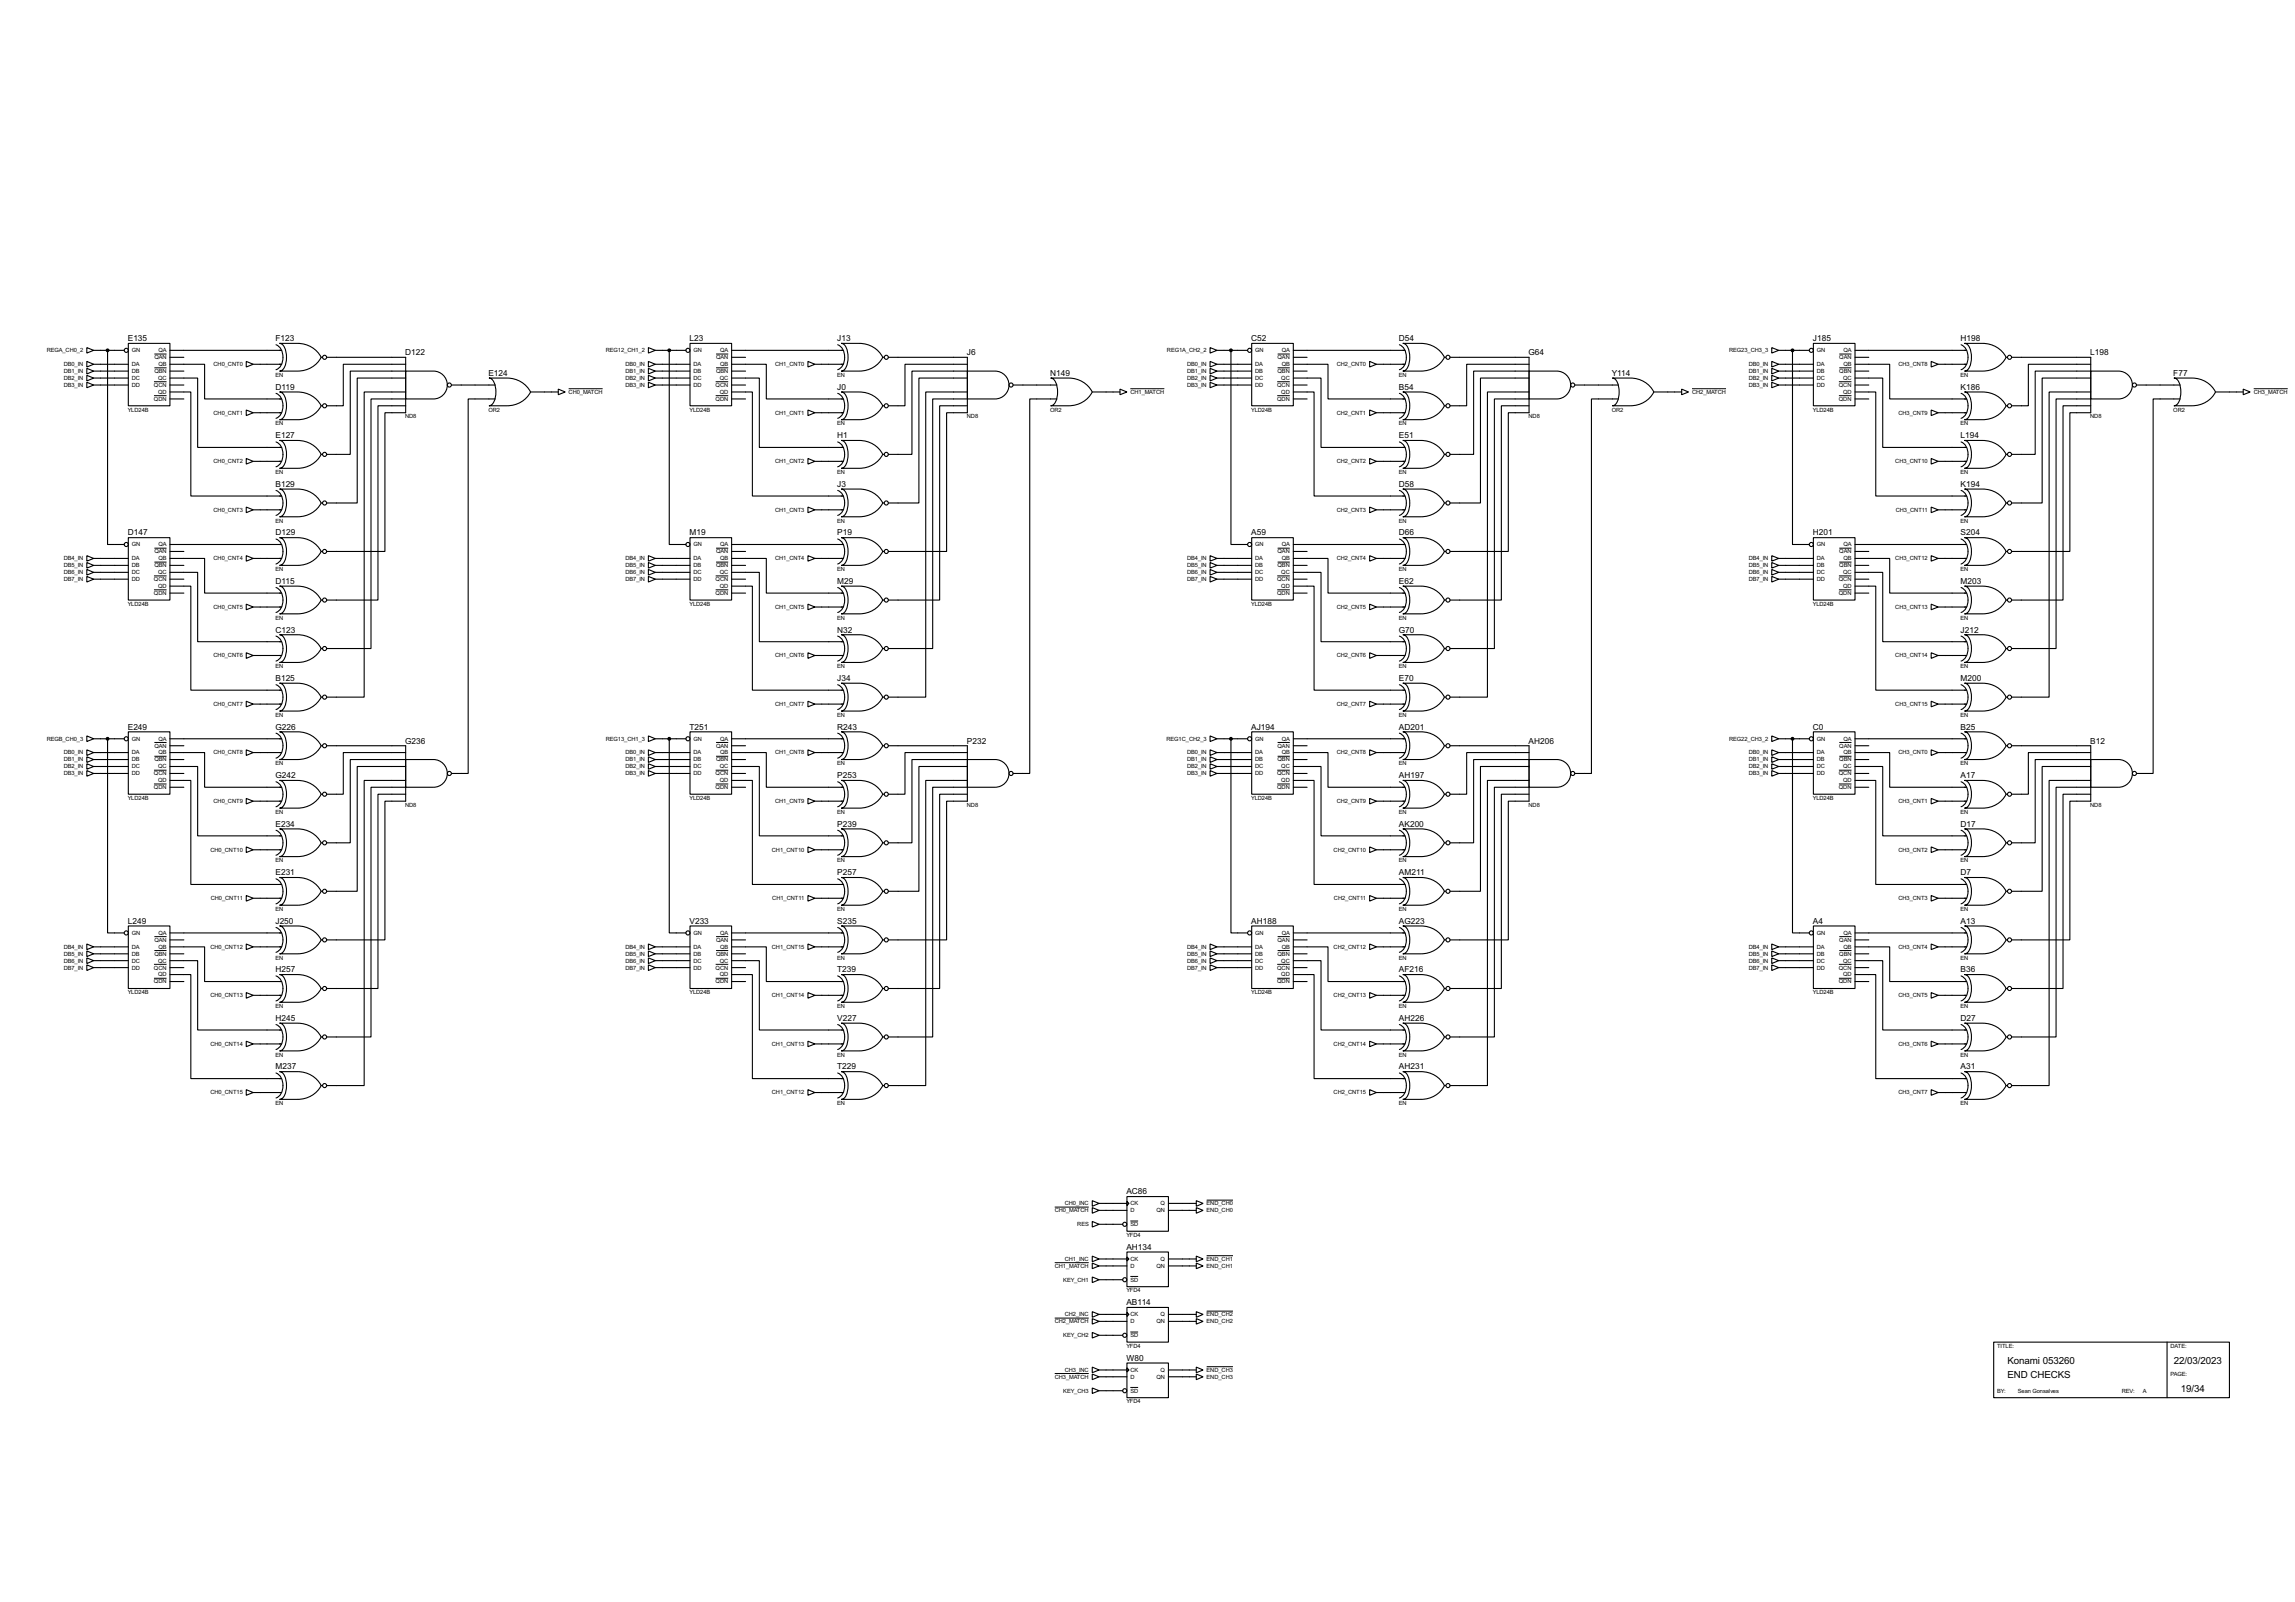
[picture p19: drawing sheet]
<svg xmlns="http://www.w3.org/2000/svg" width="841mm" height="587mm" viewBox="0 0 841 587" stroke-linecap="round" stroke-linejoin="round" font-family="sans-serif">
<defs><g id="words">
<g font-size="4">
<text x="735.4" y="499.7">Konami 053260</text>
<text x="796.3" y="499.7">22/03/2023</text>
<text x="735.4" y="504.8">END CHECKS</text>
<text x="798.9" y="509.8">19/34</text>
</g>
<g font-size="3.4">
<text x="46.8" y="124.9">E135</text>
<text x="100.9" y="124.9">F123</text>
<text x="252.6" y="124.9">L23</text>
<text x="306.7" y="124.9">J13</text>
<text x="458.3" y="124.9">C52</text>
<text x="512.4" y="124.9">D54</text>
<text x="664.1" y="124.9">J185</text>
<text x="718.2" y="124.9">H198</text>
<text x="148.4" y="130.1">D122</text>
<text x="354.2" y="130.1">J6</text>
<text x="559.9" y="130.1">G64</text>
<text x="765.7" y="130.1">L198</text>
<text x="178.9" y="137.6">E124</text>
<text x="384.7" y="137.6">N149</text>
<text x="590.4" y="137.6">Y114</text>
<text x="796.1" y="137.6">F77</text>
<text x="100.9" y="142.8">D119</text>
<text x="306.7" y="142.8">J0</text>
<text x="512.4" y="142.8">B54</text>
<text x="718.2" y="142.8">K186</text>
<text x="100.9" y="160.5">E127</text>
<text x="306.7" y="160.5">H1</text>
<text x="512.4" y="160.5">E51</text>
<text x="718.2" y="160.5">L194</text>
<text x="100.9" y="178.3">B129</text>
<text x="306.7" y="178.3">J3</text>
<text x="512.4" y="178.3">D58</text>
<text x="718.2" y="178.3">K194</text>
<text x="46.8" y="196.1">D147</text>
<text x="100.9" y="196.1">D129</text>
<text x="252.6" y="196.1">M19</text>
<text x="306.7" y="196.1">P19</text>
<text x="458.3" y="196.1">A59</text>
<text x="512.4" y="196.1">D66</text>
<text x="664.1" y="196.1">H201</text>
<text x="718.2" y="196.1">S204</text>
<text x="100.9" y="213.8">D115</text>
<text x="306.7" y="213.8">M29</text>
<text x="512.4" y="213.8">E62</text>
<text x="718.2" y="213.8">M203</text>
<text x="100.9" y="231.7">C123</text>
<text x="306.7" y="231.7">N32</text>
<text x="512.4" y="231.7">G70</text>
<text x="718.2" y="231.7">J212</text>
<text x="100.9" y="249.4">B125</text>
<text x="306.7" y="249.4">J34</text>
<text x="512.4" y="249.4">E70</text>
<text x="718.2" y="249.4">M200</text>
<text x="46.8" y="267.2">E249</text>
<text x="100.9" y="267.2">G226</text>
<text x="252.6" y="267.2">T251</text>
<text x="306.7" y="267.2">R243</text>
<text x="458.3" y="267.2">AJ194</text>
<text x="512.4" y="267.2">AD201</text>
<text x="664.1" y="267.2">C0</text>
<text x="718.2" y="267.2">B25</text>
<text x="148.4" y="272.3">G236</text>
<text x="354.2" y="272.3">P232</text>
<text x="559.9" y="272.3">AH206</text>
<text x="765.7" y="272.3">B12</text>
<text x="100.9" y="285">G242</text>
<text x="306.7" y="285">P253</text>
<text x="512.4" y="285">AH197</text>
<text x="718.2" y="285">A17</text>
<text x="100.9" y="302.8">E234</text>
<text x="306.7" y="302.8">P239</text>
<text x="512.4" y="302.8">AK200</text>
<text x="718.2" y="302.8">D17</text>
<text x="100.9" y="320.6">E231</text>
<text x="306.7" y="320.6">P257</text>
<text x="512.4" y="320.6">AM211</text>
<text x="718.2" y="320.6">D7</text>
<text x="46.8" y="338.3">L249</text>
<text x="100.9" y="338.3">J250</text>
<text x="252.6" y="338.3">V233</text>
<text x="306.7" y="338.3">S235</text>
<text x="458.3" y="338.3">AH188</text>
<text x="512.4" y="338.3">AG223</text>
<text x="664.1" y="338.3">A4</text>
<text x="718.2" y="338.3">A13</text>
<text x="100.9" y="356.1">H257</text>
<text x="306.7" y="356.1">T239</text>
<text x="512.4" y="356.1">AF216</text>
<text x="718.2" y="356.1">B36</text>
<text x="100.9" y="373.9">H245</text>
<text x="306.7" y="373.9">V227</text>
<text x="512.4" y="373.9">AH226</text>
<text x="718.2" y="373.9">D27</text>
<text x="100.9" y="391.7">M237</text>
<text x="306.7" y="391.7">T229</text>
<text x="512.4" y="391.7">AH231</text>
<text x="718.2" y="391.7">A31</text>
<text x="412.6" y="437.4">AC86</text>
<text x="412.6" y="457.7">AH134</text>
<text x="412.6" y="478">AB114</text>
<text x="412.6" y="498.4">W80</text>
</g>
<g font-size="2.4">
<text x="17.1" y="129">REGA_CH0_2</text>
<text x="48.3" y="129">GN</text>
<text x="56.6" y="131.6">QAN</text>
<text x="58.1" y="129">QA</text>
<text x="221.9" y="129">REG12_CH1_2</text>
<text x="254.1" y="129">GN</text>
<text x="262.3" y="131.6">QAN</text>
<text x="263.8" y="129">QA</text>
<text x="427.5" y="129">REG1A_CH2_2</text>
<text x="459.8" y="129">GN</text>
<text x="468" y="131.6">QAN</text>
<text x="469.5" y="129">QA</text>
<text x="633.4" y="129">REG23_CH3_3</text>
<text x="665.5" y="129">GN</text>
<text x="673.8" y="131.6">QAN</text>
<text x="675.3" y="129">QA</text>
<text x="23.4" y="134.1">DB0_IN</text>
<text x="23.4" y="136.6">DB1_IN</text>
<text x="48.3" y="134.1">DA</text>
<text x="48.3" y="136.6">DB</text>
<text x="56.6" y="136.6">QBN</text>
<text x="58.1" y="134.1">QB</text>
<text x="78.2" y="134.1">CH0_CNT0</text>
<text x="229.1" y="134.1">DB0_IN</text>
<text x="229.1" y="136.6">DB1_IN</text>
<text x="254.1" y="134.1">DA</text>
<text x="254.1" y="136.6">DB</text>
<text x="262.3" y="136.6">QBN</text>
<text x="263.8" y="134.1">QB</text>
<text x="283.9" y="134.1">CH1_CNT0</text>
<text x="434.9" y="134.1">DB0_IN</text>
<text x="434.9" y="136.6">DB1_IN</text>
<text x="459.8" y="134.1">DA</text>
<text x="459.8" y="136.6">DB</text>
<text x="468" y="136.6">QBN</text>
<text x="469.5" y="134.1">QB</text>
<text x="489.7" y="134.1">CH2_CNT0</text>
<text x="640.6" y="134.1">DB0_IN</text>
<text x="640.6" y="136.6">DB1_IN</text>
<text x="665.5" y="134.1">DA</text>
<text x="665.5" y="136.6">DB</text>
<text x="673.8" y="136.6">QBN</text>
<text x="675.3" y="134.1">QB</text>
<text x="695.4" y="134.1">CH3_CNT8</text>
<text x="23.4" y="139.1">DB2_IN</text>
<text x="23.4" y="141.7">DB3_IN</text>
<text x="48.3" y="139.1">DC</text>
<text x="48.3" y="141.7">DD</text>
<text x="56.4" y="141.7">QCN</text>
<text x="57.9" y="139.1">QC</text>
<text x="100.9" y="138">EN</text>
<text x="229.1" y="139.1">DB2_IN</text>
<text x="229.1" y="141.7">DB3_IN</text>
<text x="254.1" y="139.1">DC</text>
<text x="254.1" y="141.7">DD</text>
<text x="262.2" y="141.7">QCN</text>
<text x="263.7" y="139.1">QC</text>
<text x="306.7" y="138">EN</text>
<text x="434.9" y="139.1">DB2_IN</text>
<text x="434.9" y="141.7">DB3_IN</text>
<text x="459.8" y="139.1">DC</text>
<text x="459.8" y="141.7">DD</text>
<text x="467.9" y="141.7">QCN</text>
<text x="469.4" y="139.1">QC</text>
<text x="512.4" y="138">EN</text>
<text x="640.6" y="139.1">DB2_IN</text>
<text x="640.6" y="141.7">DB3_IN</text>
<text x="665.5" y="139.1">DC</text>
<text x="665.5" y="141.7">DD</text>
<text x="673.6" y="141.7">QCN</text>
<text x="675.1" y="139.1">QC</text>
<text x="718.2" y="138">EN</text>
<text x="56.4" y="146.8">QDN</text>
<text x="57.9" y="144.3">QD</text>
<text x="208.3" y="144.3">CH0_MATCH</text>
<text x="262.2" y="146.8">QDN</text>
<text x="263.7" y="144.3">QD</text>
<text x="414.1" y="144.3">CH1_MATCH</text>
<text x="467.9" y="146.8">QDN</text>
<text x="469.4" y="144.3">QD</text>
<text x="619.8" y="144.3">CH2_MATCH</text>
<text x="673.6" y="146.8">QDN</text>
<text x="675.1" y="144.3">QD</text>
<text x="825.6" y="144.3">CH3_MATCH</text>
<text x="46.8" y="150.7">YLD24B</text>
<text x="78.2" y="151.8">CH0_CNT1</text>
<text x="100.9" y="155.8">EN</text>
<text x="148.4" y="153.2">ND8</text>
<text x="178.9" y="150.7">OR2</text>
<text x="252.6" y="150.7">YLD24B</text>
<text x="283.9" y="151.8">CH1_CNT1</text>
<text x="306.7" y="155.8">EN</text>
<text x="354.2" y="153.2">ND8</text>
<text x="384.7" y="150.7">OR2</text>
<text x="458.3" y="150.7">YLD24B</text>
<text x="489.7" y="151.8">CH2_CNT1</text>
<text x="512.4" y="155.8">EN</text>
<text x="559.9" y="153.2">ND8</text>
<text x="590.4" y="150.7">OR2</text>
<text x="664.1" y="150.7">YLD24B</text>
<text x="695.4" y="151.8">CH3_CNT9</text>
<text x="718.2" y="155.8">EN</text>
<text x="765.7" y="153.2">ND8</text>
<text x="796.1" y="150.7">OR2</text>
<text x="78.2" y="169.7">CH0_CNT2</text>
<text x="100.9" y="173.6">EN</text>
<text x="283.9" y="169.7">CH1_CNT2</text>
<text x="306.7" y="173.6">EN</text>
<text x="489.7" y="169.7">CH2_CNT2</text>
<text x="512.4" y="173.6">EN</text>
<text x="694.3" y="169.7">CH3_CNT10</text>
<text x="718.2" y="173.6">EN</text>
<text x="78.2" y="187.4">CH0_CNT3</text>
<text x="100.9" y="191.3">EN</text>
<text x="283.9" y="187.4">CH1_CNT3</text>
<text x="306.7" y="191.3">EN</text>
<text x="489.7" y="187.4">CH2_CNT3</text>
<text x="512.4" y="191.3">EN</text>
<text x="694.4" y="187.4">CH3_CNT11</text>
<text x="718.2" y="191.3">EN</text>
<text x="48.3" y="200.1">GN</text>
<text x="56.6" y="202.6">QAN</text>
<text x="58.1" y="200.1">QA</text>
<text x="254.1" y="200.1">GN</text>
<text x="262.3" y="202.6">QAN</text>
<text x="263.8" y="200.1">QA</text>
<text x="459.8" y="200.1">GN</text>
<text x="468" y="202.6">QAN</text>
<text x="469.5" y="200.1">QA</text>
<text x="665.5" y="200.1">GN</text>
<text x="673.8" y="202.6">QAN</text>
<text x="675.3" y="200.1">QA</text>
<text x="23.4" y="205.2">DB4_IN</text>
<text x="23.4" y="207.8">DB5_IN</text>
<text x="48.3" y="205.2">DA</text>
<text x="48.3" y="207.8">DB</text>
<text x="56.6" y="207.8">QBN</text>
<text x="58.1" y="205.2">QB</text>
<text x="78.2" y="205.2">CH0_CNT4</text>
<text x="100.9" y="209.2">EN</text>
<text x="229.1" y="205.2">DB4_IN</text>
<text x="229.1" y="207.8">DB5_IN</text>
<text x="254.1" y="205.2">DA</text>
<text x="254.1" y="207.8">DB</text>
<text x="262.3" y="207.8">QBN</text>
<text x="263.8" y="205.2">QB</text>
<text x="283.9" y="205.2">CH1_CNT4</text>
<text x="306.7" y="209.2">EN</text>
<text x="434.9" y="205.2">DB4_IN</text>
<text x="434.9" y="207.8">DB5_IN</text>
<text x="459.8" y="205.2">DA</text>
<text x="459.8" y="207.8">DB</text>
<text x="468" y="207.8">QBN</text>
<text x="469.5" y="205.2">QB</text>
<text x="489.7" y="205.2">CH2_CNT4</text>
<text x="512.4" y="209.2">EN</text>
<text x="640.6" y="205.2">DB4_IN</text>
<text x="640.6" y="207.8">DB5_IN</text>
<text x="665.5" y="205.2">DA</text>
<text x="665.5" y="207.8">DB</text>
<text x="673.8" y="207.8">QBN</text>
<text x="675.3" y="205.2">QB</text>
<text x="694.3" y="205.2">CH3_CNT12</text>
<text x="718.2" y="209.2">EN</text>
<text x="23.4" y="210.3">DB6_IN</text>
<text x="23.4" y="212.8">DB7_IN</text>
<text x="48.3" y="210.3">DC</text>
<text x="48.3" y="212.8">DD</text>
<text x="56.4" y="212.8">QCN</text>
<text x="57.9" y="210.3">QC</text>
<text x="57.9" y="215.3">QD</text>
<text x="229.1" y="210.3">DB6_IN</text>
<text x="229.1" y="212.8">DB7_IN</text>
<text x="254.1" y="210.3">DC</text>
<text x="254.1" y="212.8">DD</text>
<text x="262.2" y="212.8">QCN</text>
<text x="263.7" y="210.3">QC</text>
<text x="263.7" y="215.3">QD</text>
<text x="434.9" y="210.3">DB6_IN</text>
<text x="434.9" y="212.8">DB7_IN</text>
<text x="459.8" y="210.3">DC</text>
<text x="459.8" y="212.8">DD</text>
<text x="467.9" y="212.8">QCN</text>
<text x="469.4" y="210.3">QC</text>
<text x="469.4" y="215.3">QD</text>
<text x="640.6" y="210.3">DB6_IN</text>
<text x="640.6" y="212.8">DB7_IN</text>
<text x="665.5" y="210.3">DC</text>
<text x="665.5" y="212.8">DD</text>
<text x="673.6" y="212.8">QCN</text>
<text x="675.1" y="210.3">QC</text>
<text x="675.1" y="215.3">QD</text>
<text x="46.8" y="221.9">YLD24B</text>
<text x="56.4" y="217.9">QDN</text>
<text x="252.6" y="221.9">YLD24B</text>
<text x="262.2" y="217.9">QDN</text>
<text x="458.3" y="221.9">YLD24B</text>
<text x="467.9" y="217.9">QDN</text>
<text x="664.1" y="221.9">YLD24B</text>
<text x="673.6" y="217.9">QDN</text>
<text x="78.2" y="223">CH0_CNT5</text>
<text x="100.9" y="226.9">EN</text>
<text x="283.9" y="223">CH1_CNT5</text>
<text x="306.7" y="226.9">EN</text>
<text x="489.7" y="223">CH2_CNT5</text>
<text x="512.4" y="226.9">EN</text>
<text x="694.3" y="223">CH3_CNT13</text>
<text x="718.2" y="226.9">EN</text>
<text x="78.2" y="240.8">CH0_CNT6</text>
<text x="100.9" y="244.7">EN</text>
<text x="283.9" y="240.8">CH1_CNT6</text>
<text x="306.7" y="244.7">EN</text>
<text x="489.7" y="240.8">CH2_CNT6</text>
<text x="512.4" y="244.7">EN</text>
<text x="694.3" y="240.8">CH3_CNT14</text>
<text x="718.2" y="244.7">EN</text>
<text x="78.2" y="258.6">CH0_CNT7</text>
<text x="100.9" y="262.5">EN</text>
<text x="283.9" y="258.6">CH1_CNT7</text>
<text x="306.7" y="262.5">EN</text>
<text x="489.7" y="258.6">CH2_CNT7</text>
<text x="512.4" y="262.5">EN</text>
<text x="694.3" y="258.6">CH3_CNT15</text>
<text x="718.2" y="262.5">EN</text>
<text x="17.1" y="271.3">REGB_CH0_3</text>
<text x="48.3" y="271.3">GN</text>
<text x="56.6" y="273.8">QAN</text>
<text x="58.1" y="271.3">QA</text>
<text x="221.9" y="271.3">REG13_CH1_3</text>
<text x="254.1" y="271.3">GN</text>
<text x="262.3" y="273.8">QAN</text>
<text x="263.8" y="271.3">QA</text>
<text x="427.3" y="271.3">REG1C_CH2_3</text>
<text x="459.8" y="271.3">GN</text>
<text x="468" y="273.8">QAN</text>
<text x="469.5" y="271.3">QA</text>
<text x="633.4" y="271.3">REG22_CH3_2</text>
<text x="665.5" y="271.3">GN</text>
<text x="673.8" y="273.8">QAN</text>
<text x="675.3" y="271.3">QA</text>
<text x="23.4" y="276.3">DB0_IN</text>
<text x="23.4" y="278.9">DB1_IN</text>
<text x="23.4" y="281.4">DB2_IN</text>
<text x="48.3" y="276.3">DA</text>
<text x="48.3" y="278.9">DB</text>
<text x="48.3" y="281.4">DC</text>
<text x="56.6" y="278.9">QBN</text>
<text x="57.9" y="281.4">QC</text>
<text x="58.1" y="276.3">QB</text>
<text x="78.2" y="276.3">CH0_CNT8</text>
<text x="100.9" y="280.3">EN</text>
<text x="229.1" y="276.3">DB0_IN</text>
<text x="229.1" y="278.9">DB1_IN</text>
<text x="229.1" y="281.4">DB2_IN</text>
<text x="254.1" y="276.3">DA</text>
<text x="254.1" y="278.9">DB</text>
<text x="254.1" y="281.4">DC</text>
<text x="262.3" y="278.9">QBN</text>
<text x="263.7" y="281.4">QC</text>
<text x="263.8" y="276.3">QB</text>
<text x="283.9" y="276.3">CH1_CNT8</text>
<text x="306.7" y="280.3">EN</text>
<text x="434.9" y="276.3">DB0_IN</text>
<text x="434.9" y="278.9">DB1_IN</text>
<text x="434.9" y="281.4">DB2_IN</text>
<text x="459.8" y="276.3">DA</text>
<text x="459.8" y="278.9">DB</text>
<text x="459.8" y="281.4">DC</text>
<text x="468" y="278.9">QBN</text>
<text x="469.4" y="281.4">QC</text>
<text x="469.5" y="276.3">QB</text>
<text x="489.7" y="276.3">CH2_CNT8</text>
<text x="512.4" y="280.3">EN</text>
<text x="640.6" y="276.3">DB0_IN</text>
<text x="640.6" y="278.9">DB1_IN</text>
<text x="640.6" y="281.4">DB2_IN</text>
<text x="665.5" y="276.3">DA</text>
<text x="665.5" y="278.9">DB</text>
<text x="665.5" y="281.4">DC</text>
<text x="673.8" y="278.9">QBN</text>
<text x="675.1" y="281.4">QC</text>
<text x="675.3" y="276.3">QB</text>
<text x="695.4" y="276.3">CH3_CNT0</text>
<text x="718.2" y="280.3">EN</text>
<text x="23.4" y="284">DB3_IN</text>
<text x="48.3" y="284">DD</text>
<text x="56.4" y="284">QCN</text>
<text x="57.9" y="286.5">QD</text>
<text x="229.1" y="284">DB3_IN</text>
<text x="254.1" y="284">DD</text>
<text x="262.2" y="284">QCN</text>
<text x="263.7" y="286.5">QD</text>
<text x="434.9" y="284">DB3_IN</text>
<text x="459.8" y="284">DD</text>
<text x="467.9" y="284">QCN</text>
<text x="469.4" y="286.5">QD</text>
<text x="640.6" y="284">DB3_IN</text>
<text x="665.5" y="284">DD</text>
<text x="673.6" y="284">QCN</text>
<text x="675.1" y="286.5">QD</text>
<text x="46.8" y="293">YLD24B</text>
<text x="56.4" y="289">QDN</text>
<text x="252.6" y="293">YLD24B</text>
<text x="262.2" y="289">QDN</text>
<text x="458.3" y="293">YLD24B</text>
<text x="467.9" y="289">QDN</text>
<text x="664.1" y="293">YLD24B</text>
<text x="673.6" y="289">QDN</text>
<text x="78.2" y="294.1">CH0_CNT9</text>
<text x="100.9" y="298.1">EN</text>
<text x="148.4" y="295.5">ND8</text>
<text x="283.9" y="294.1">CH1_CNT9</text>
<text x="306.7" y="298.1">EN</text>
<text x="354.2" y="295.5">ND8</text>
<text x="489.7" y="294.1">CH2_CNT9</text>
<text x="512.4" y="298.1">EN</text>
<text x="559.9" y="295.5">ND8</text>
<text x="695.4" y="294.1">CH3_CNT1</text>
<text x="718.2" y="298.1">EN</text>
<text x="765.7" y="295.5">ND8</text>
<text x="77.1" y="311.9">CH0_CNT10</text>
<text x="282.8" y="311.9">CH1_CNT10</text>
<text x="488.5" y="311.9">CH2_CNT10</text>
<text x="695.4" y="311.9">CH3_CNT2</text>
<text x="100.9" y="315.8">EN</text>
<text x="306.7" y="315.8">EN</text>
<text x="512.4" y="315.8">EN</text>
<text x="718.2" y="315.8">EN</text>
<text x="77.2" y="329.7">CH0_CNT11</text>
<text x="282.9" y="329.7">CH1_CNT11</text>
<text x="488.7" y="329.7">CH2_CNT11</text>
<text x="695.4" y="329.7">CH3_CNT3</text>
<text x="100.9" y="333.6">EN</text>
<text x="306.7" y="333.6">EN</text>
<text x="512.4" y="333.6">EN</text>
<text x="718.2" y="333.6">EN</text>
<text x="23.4" y="347.5">DB4_IN</text>
<text x="48.3" y="347.5">DA</text>
<text x="48.3" y="342.4">GN</text>
<text x="56.6" y="344.9">QAN</text>
<text x="58.1" y="342.4">QA</text>
<text x="58.1" y="347.5">QB</text>
<text x="77.1" y="347.5">CH0_CNT12</text>
<text x="229.1" y="347.5">DB4_IN</text>
<text x="254.1" y="347.5">DA</text>
<text x="254.1" y="342.4">GN</text>
<text x="262.3" y="344.9">QAN</text>
<text x="263.8" y="342.4">QA</text>
<text x="263.8" y="347.5">QB</text>
<text x="282.8" y="347.5">CH1_CNT15</text>
<text x="434.9" y="347.5">DB4_IN</text>
<text x="459.8" y="347.5">DA</text>
<text x="459.8" y="342.4">GN</text>
<text x="468" y="344.9">QAN</text>
<text x="469.5" y="342.4">QA</text>
<text x="469.5" y="347.5">QB</text>
<text x="488.5" y="347.5">CH2_CNT12</text>
<text x="640.6" y="347.5">DB4_IN</text>
<text x="665.5" y="347.5">DA</text>
<text x="665.5" y="342.4">GN</text>
<text x="673.8" y="344.9">QAN</text>
<text x="675.3" y="342.4">QA</text>
<text x="675.3" y="347.5">QB</text>
<text x="695.4" y="347.5">CH3_CNT4</text>
<text x="23.4" y="350">DB5_IN</text>
<text x="23.4" y="352.5">DB6_IN</text>
<text x="48.3" y="350">DB</text>
<text x="48.3" y="352.5">DC</text>
<text x="56.6" y="350">QBN</text>
<text x="57.9" y="352.5">QC</text>
<text x="100.9" y="351.4">EN</text>
<text x="229.1" y="350">DB5_IN</text>
<text x="229.1" y="352.5">DB6_IN</text>
<text x="254.1" y="350">DB</text>
<text x="254.1" y="352.5">DC</text>
<text x="262.3" y="350">QBN</text>
<text x="263.7" y="352.5">QC</text>
<text x="306.7" y="351.4">EN</text>
<text x="434.9" y="350">DB5_IN</text>
<text x="434.9" y="352.5">DB6_IN</text>
<text x="459.8" y="350">DB</text>
<text x="459.8" y="352.5">DC</text>
<text x="468" y="350">QBN</text>
<text x="469.4" y="352.5">QC</text>
<text x="512.4" y="351.4">EN</text>
<text x="640.6" y="350">DB5_IN</text>
<text x="640.6" y="352.5">DB6_IN</text>
<text x="665.5" y="350">DB</text>
<text x="665.5" y="352.5">DC</text>
<text x="673.8" y="350">QBN</text>
<text x="675.1" y="352.5">QC</text>
<text x="718.2" y="351.4">EN</text>
<text x="23.4" y="355.1">DB7_IN</text>
<text x="48.3" y="355.1">DD</text>
<text x="56.4" y="355.1">QCN</text>
<text x="57.9" y="357.6">QD</text>
<text x="229.1" y="355.1">DB7_IN</text>
<text x="254.1" y="355.1">DD</text>
<text x="262.2" y="355.1">QCN</text>
<text x="263.7" y="357.6">QD</text>
<text x="434.9" y="355.1">DB7_IN</text>
<text x="459.8" y="355.1">DD</text>
<text x="467.9" y="355.1">QCN</text>
<text x="469.4" y="357.6">QD</text>
<text x="640.6" y="355.1">DB7_IN</text>
<text x="665.5" y="355.1">DD</text>
<text x="673.6" y="355.1">QCN</text>
<text x="675.1" y="357.6">QD</text>
<text x="46.8" y="364.1">YLD24B</text>
<text x="56.4" y="360.2">QDN</text>
<text x="77.1" y="365.2">CH0_CNT13</text>
<text x="252.6" y="364.1">YLD24B</text>
<text x="262.2" y="360.2">QDN</text>
<text x="282.8" y="365.2">CH1_CNT14</text>
<text x="458.3" y="364.1">YLD24B</text>
<text x="467.9" y="360.2">QDN</text>
<text x="488.5" y="365.2">CH2_CNT13</text>
<text x="664.1" y="364.1">YLD24B</text>
<text x="673.6" y="360.2">QDN</text>
<text x="695.4" y="365.2">CH3_CNT5</text>
<text x="100.9" y="369.2">EN</text>
<text x="306.7" y="369.2">EN</text>
<text x="512.4" y="369.2">EN</text>
<text x="718.2" y="369.2">EN</text>
<text x="77.1" y="383">CH0_CNT14</text>
<text x="282.8" y="383">CH1_CNT13</text>
<text x="488.5" y="383">CH2_CNT14</text>
<text x="695.4" y="383">CH3_CNT6</text>
<text x="100.9" y="387">EN</text>
<text x="306.7" y="387">EN</text>
<text x="512.4" y="387">EN</text>
<text x="718.2" y="387">EN</text>
<text x="77.1" y="400.8">CH0_CNT15</text>
<text x="282.8" y="400.8">CH1_CNT12</text>
<text x="488.5" y="400.8">CH2_CNT15</text>
<text x="695.4" y="400.8">CH3_CNT7</text>
<text x="100.9" y="404.7">EN</text>
<text x="306.7" y="404.7">EN</text>
<text x="512.4" y="404.7">EN</text>
<text x="718.2" y="404.7">EN</text>
<text x="386.4" y="444">CH0_MATCH</text>
<text x="390" y="441.4">CH0_INC</text>
<text x="414.1" y="444">D</text>
<text x="414.1" y="441.4">CK</text>
<text x="423.7" y="444">QN</text>
<text x="425.2" y="441.4">Q</text>
<text x="442" y="444">END_CH0</text>
<text x="442" y="441.4">END_CH0</text>
<text x="394.6" y="449.1">RES</text>
<text x="414.1" y="449.1">SD</text>
<text x="412.6" y="453">YFD4</text>
<text x="390" y="461.8">CH1_INC</text>
<text x="414.1" y="461.8">CK</text>
<text x="425.2" y="461.8">Q</text>
<text x="442" y="461.8">END_CH1</text>
<text x="386.4" y="464.3">CH1_MATCH</text>
<text x="414.1" y="464.3">D</text>
<text x="423.7" y="464.3">QN</text>
<text x="442" y="464.3">END_CH1</text>
<text x="389.5" y="469.4">KEY_CH1</text>
<text x="412.6" y="473.3">YFD4</text>
<text x="414.1" y="469.4">SD</text>
<text x="386.4" y="484.6">CH2_MATCH</text>
<text x="390" y="482.1">CH2_INC</text>
<text x="414.1" y="484.6">D</text>
<text x="414.1" y="482.1">CK</text>
<text x="423.7" y="484.6">QN</text>
<text x="425.2" y="482.1">Q</text>
<text x="442" y="484.6">END_CH2</text>
<text x="442" y="482.1">END_CH2</text>
<text x="389.5" y="489.7">KEY_CH2</text>
<text x="414.1" y="489.7">SD</text>
<text x="412.6" y="493.6">YFD4</text>
<text x="731.6" y="493.7">TITLE:</text>
<text x="795.1" y="493.7">DATE:</text>
<text x="390" y="502.4">CH3_INC</text>
<text x="414.1" y="502.4">CK</text>
<text x="425.2" y="502.4">Q</text>
<text x="442" y="502.4">END_CH3</text>
<text x="795.1" y="503.8">PAGE:</text>
<text x="386.4" y="504.9">CH3_MATCH</text>
<text x="414.1" y="504.9">D</text>
<text x="423.7" y="504.9">QN</text>
<text x="442" y="504.9">END_CH3</text>
<text x="389.5" y="510">KEY_CH3</text>
<text x="412.6" y="514">YFD4</text>
<text x="414.1" y="510">SD</text>
<text x="731.6" y="510.2">BY:</text>
<text x="739.2" y="510.2">Sean Gonsalves</text>
<text x="777.3" y="510.2">REV:</text>
<text x="784.9" y="510.2">A</text>
</g>
</g></defs>
<g fill="none" stroke="#000" stroke-width=".4">
<path d="M31.8 127.3l2.5 1-2.5 1zM31.8 132.4l2.5 1-2.5 1zM31.8 134.9l2.5 1-2.5 1.1zM31.8 137.5l2.5 1-2.5 1zM34.3 128.3h11.2M34.3 133.4h12.7M34.3 135.9h12.7M34.3 138.5h12.7M39.4 128.3v71.1h6.1M47 125.8h15.3v22.8h-15.3zM62.3 133.4h12.7v12.7h28.2M62.3 138.5h10.1v25.4h30.8"/>
<path d="M62.3 130.9h5.1M62.3 128.3h40.9M62.3 135.9h5.1M90.2 132.4l2.6 1-2.6 1zM92.8 133.4h10.4M101.1 126.3a5.5 5.5 0 0 1 .6 8.9l-.6 .2M102.4 125.8h6.6a9.6 9.6 0 0 1 8.7 5.1 9.6 9.6 0 0 1-8.7 5h-6.6a3.2 3.2 0 0 0 2.4-3.1 7.7 7.7 0 0 0-1.4-6.6zM117.7 130.9h.5M119.7 130.9h28.9v20.3h-7.6v50.8h-21.3M148.6 135.9h10.2a5.1 5.1 0 0 1 5.1 5.1 5.1 5.1 0 0 1-5.1 5.1h-10.2zM148.6 133.4h-22.8v15.2h-6.1M148.6 135.9h-20.3v30.5h-8.6"/>
<path d="M148.6 138.5h-17.7v45.7h-11.2M179.1 138.5h6.6a9.6 9.6 0 0 1 8.7 5.1 9.6 9.6 0 0 1-8.7 5h-6.6a3.2 3.2 0 0 0 2.4-3.1 7.7 7.7 0 0 0-1.4-6.6zM237.5 127.3l2.6 1-2.6 1zM237.5 132.4l2.6 1-2.6 1zM237.5 134.9l2.6 1-2.6 1.1zM237.5 137.5l2.6 1-2.6 1zM240.1 128.3h11.2M240.1 133.4h12.7M240.1 135.9h12.7M240.1 138.5h12.7M245.2 128.3v71.1h6.1M252.8 125.8h15.2v22.8h-15.2z"/>
<path d="M268 133.4h12.7v12.7h28.2M268 138.5h10.2v25.4h30.7M268 130.9h5.1M268 128.3h40.9M268 135.9h5.1M296 132.4l2.5 1-2.5 1zM298.5 133.4h10.4M306.9 126.3a5.5 5.5 0 0 1 .5 8.9l-.5 .2M308.2 125.8h6.6a9.5 9.5 0 0 1 8.6 5.1 9.4 9.4 0 0 1-8.6 5h-6.6a3.1 3.1 0 0 0 2.3-3.1 7.9 7.9 0 0 0-1.3-6.6zM323.4 130.9h.5M325.4 130.9h29v20.3h-7.6v50.8h-21.4M354.4 135.9h10.1a5.1 5.1 0 0 1 5.1 5.1 5.1 5.1 0 0 1-5.1 5.1h-10.1z"/>
<path d="M354.4 133.4h-22.9v15.2h-6.1M354.4 135.9h-20.3v30.5h-8.7M354.4 138.5h-17.8v45.7h-11.2M384.9 138.5h6.6a9.6 9.6 0 0 1 8.6 5.1 9.6 9.6 0 0 1-8.6 5h-6.6a3.2 3.2 0 0 0 2.3-3.1 7.7 7.7 0 0 0-1.3-6.6zM443.3 127.3l2.5 1-2.5 1zM443.3 132.4l2.5 1-2.5 1zM443.3 134.9l2.5 1-2.5 1.1zM443.3 137.5l2.5 1-2.5 1zM445.8 128.3h11.2M445.8 133.4h12.7M445.8 135.9h12.7M445.8 138.5h12.7"/>
<path d="M450.9 128.3v71.1h6.1M458.5 125.8h15.3v22.8h-15.3zM473.8 133.4h12.7v12.7h28.2M473.8 138.5h10.1v25.4h30.8M473.8 130.9h5M473.8 128.3h40.9M473.8 135.9h5M501.7 132.4l2.5 1-2.5 1zM504.2 133.4h10.5M512.6 126.3a5.5 5.5 0 0 1 .6 8.9l-.6 .2M513.9 125.8h6.6a9.5 9.5 0 0 1 8.6 5.1 9.4 9.4 0 0 1-8.6 5h-6.6a3.1 3.1 0 0 0 2.3-3.1 7.8 7.8 0 0 0-1.3-6.6zM529.1 130.9h.5"/>
<path d="M531.2 130.9h28.9v20.3h-7.6v50.8h-21.3M560.1 135.9h10.2a5.1 5.1 0 0 1 5.1 5.1 5.1 5.1 0 0 1-5.1 5.1h-10.2zM560.1 133.4h-22.8v15.2h-6.1M560.1 135.9h-20.3v30.5h-8.6M560.1 138.5h-17.8v45.7h-11.1M590.6 138.5h6.6a9.5 9.5 0 0 1 8.6 5.1 9.4 9.4 0 0 1-8.6 5h-6.6a3.1 3.1 0 0 0 2.3-3.1 7.9 7.9 0 0 0-1.3-6.6zM649 127.3l2.6 1-2.6 1zM649 132.4l2.6 1-2.6 1zM649 134.9l2.6 1-2.6 1.1zM649 137.5l2.6 1-2.6 1zM651.6 128.3h11.1M651.6 133.4h12.7"/>
<path d="M651.6 135.9h12.7M651.6 138.5h12.7M656.6 128.3v71.1h6.1M664.3 125.8h15.2v22.8h-15.2zM679.5 133.4h12.7v12.7h28.2M679.5 138.5h10.2v25.4h30.7M679.5 130.9h5.1M679.5 128.3h40.9M679.5 135.9h5.1M707.4 132.4l2.6 1-2.6 1zM710 133.4h10.4M718.4 126.3a5.4 5.4 0 0 1 0 9.1"/>
<path d="M719.6 125.8h6.6a9.5 9.5 0 0 1 8.7 5.1 9.5 9.5 0 0 1-8.7 5h-6.6a3.1 3.1 0 0 0 2.4-3.1 7.8 7.8 0 0 0-1.3-6.6zM734.9 130.9h.5M736.9 130.9h29v20.3h-7.7v50.8h-21.3M765.9 135.9h10.1a5.1 5.1 0 0 1 5.1 5.1 5.1 5.1 0 0 1-5.1 5.1h-10.1zM765.9 133.4h-22.9v15.2h-6.1M765.9 135.9h-20.4v30.5h-8.6M765.9 138.5h-17.8v45.7h-11.2M796.3 138.5h6.6a9.5 9.5 0 0 1 8.7 5.1 9.5 9.5 0 0 1-8.7 5h-6.6a3.1 3.1 0 0 0 2.4-3.1 7.8 7.8 0 0 0-1.3-6.6zM31.8 140l2.5 1-2.5 1zM34.3 141h12.7M62.3 143.6h7.6v38.1h33.3M62.3 141h5.1"/>
<path d="M62.3 146.1h5.1M90.2 150.2l2.6 1-2.6 1zM92.8 151.2h10.4M101.1 144.1a5.5 5.5 0 0 1 1.5 8l-1.5 1.1M102.4 143.6h6.6a9.6 9.6 0 0 1 8.7 5 9.6 9.6 0 0 1-8.7 5.1h-6.6a3.2 3.2 0 0 0 2.4-3.1 7.6 7.6 0 0 0-1.4-6.6zM117.7 148.6h.5M148.6 143.6h-15.2v111.7h-13.7M148.6 146.1h-12.7v91.4h-16.2M148.6 148.6h-10.1v71.2h-18.8M165.4 141h16M181.4 146.1h-9.9v137.2h-6.1M194.4 143.6h10.1"/>
<path d="M204.5 142.5l2.6 1.1-2.6 1zM237.5 140l2.6 1-2.6 1zM240.1 141h12.7M268 143.6h7.6v38.1h33.3M268 141h5.1M268 146.1h5.1M296 150.2l2.5 1-2.5 1zM298.5 151.2h10.4M306.9 144.1a5.5 5.5 0 0 1 1.4 8l-1.4 1.1M308.2 143.6h6.6a9.4 9.4 0 0 1 8.6 5 9.5 9.5 0 0 1-8.6 5.1h-6.6a3.2 3.2 0 0 0 2.3-3.1 7.8 7.8 0 0 0-1.3-6.6zM323.4 148.6h.5M354.4 143.6h-15.3v111.7h-13.7"/>
<path d="M354.4 146.1h-12.7v91.4h-16.3M354.4 148.6h-10.2v71.2h-18.8M371.1 141h16.1M387.2 146.1h-10v137.2h-6.1M400.1 143.6h10.2M410.3 142.5l2.5 1.1-2.5 1zM443.3 140l2.5 1-2.5 1zM445.8 141h12.7M473.8 143.6h7.6v38.1h33.3M473.8 141h5M473.8 146.1h5M501.7 150.2l2.5 1-2.5 1z"/>
<path d="M504.2 151.2h10.5M512.6 144.1a5.5 5.5 0 0 1 1.5 8l-1.5 1.1M513.9 143.6h6.6a9.4 9.4 0 0 1 8.6 5 9.5 9.5 0 0 1-8.6 5.1h-6.6a3.2 3.2 0 0 0 2.3-3.1 7.7 7.7 0 0 0-1.3-6.6zM529.1 148.6h.5M560.1 143.6h-15.2v111.7h-13.7M560.1 146.1h-12.7v91.4h-16.2M560.1 148.6h-10.1v71.2h-18.8M576.9 141h16M592.9 146.1h-9.9v137.2h-6.1M605.8 143.6h10.2M616 142.5l2.5 1.1-2.5 1zM649 140l2.6 1-2.6 1z"/>
<path d="M651.6 141h12.7M679.5 143.6h7.6v38.1h33.3M679.5 141h5.1M679.5 146.1h5.1M707.4 150.2l2.6 1-2.6 1zM710 151.2h10.4M718.4 144.1a5.4 5.4 0 0 1 0 9.1M719.6 143.6h6.6a9.5 9.5 0 0 1 8.7 5 9.5 9.5 0 0 1-8.7 5.1h-6.6a3.2 3.2 0 0 0 2.4-3.1 7.7 7.7 0 0 0-1.3-6.6zM734.9 148.6h.5M765.9 143.6h-15.3v111.7h-13.7M765.9 146.1h-12.7v91.4h-16.3M765.9 148.6h-10.2v71.2h-18.8"/>
<path d="M782.6 141h16M798.6 146.1h-9.9v137.2h-6.1M811.6 143.6h10.1M821.7 142.5l2.6 1.1-2.6 1zM90.2 167.9l2.6 1.1-2.6 1zM92.8 169h10.4M101.1 161.9a5.4 5.4 0 0 1 1.5 8l-1.5 1.1M101.1 179.6a5.5 5.5 0 0 1 1.5 8.1l-1.5 1.1M102.4 161.3h6.6a9.6 9.6 0 0 1 8.7 5.1 9.6 9.6 0 0 1-8.7 5.1h-6.6a3.2 3.2 0 0 0 2.4-3.1 7.7 7.7 0 0 0-1.4-6.7zM102.4 179.1h6.6a9.6 9.6 0 0 1 8.7 5.1 9.6 9.6 0 0 1-8.7 5.1h-6.6a3.2 3.2 0 0 0 2.4-3.2 7.7 7.7 0 0 0-1.4-6.6zM117.7 166.4h.5M296 167.9l2.5 1.1-2.5 1z"/>
<path d="M298.5 169h10.4M306.9 161.9a5.4 5.4 0 0 1 1.4 8l-1.4 1.1M306.9 179.6a5.5 5.5 0 0 1 1.4 8.1l-1.4 1.1M308.2 161.3h6.6a9.5 9.5 0 0 1 8.6 5.1 9.5 9.5 0 0 1-8.6 5.1h-6.6a3.2 3.2 0 0 0 2.3-3.1 7.9 7.9 0 0 0-1.3-6.7zM308.2 179.1h6.6a9.5 9.5 0 0 1 8.6 5.1 9.4 9.4 0 0 1-8.6 5.1h-6.6a3.2 3.2 0 0 0 2.3-3.2 7.9 7.9 0 0 0-1.3-6.6zM323.4 166.4h.5M501.7 167.9l2.5 1.1-2.5 1zM504.2 169h10.5M512.6 161.9a5.4 5.4 0 0 1 1.5 8l-1.5 1.1M512.6 179.6a5.5 5.5 0 0 1 1.5 8.1l-1.5 1.1M513.9 161.3h6.6a9.5 9.5 0 0 1 8.6 5.1 9.5 9.5 0 0 1-8.6 5.1h-6.6a3.2 3.2 0 0 0 2.3-3.1 7.8 7.8 0 0 0-1.3-6.7zM513.9 179.1h6.6a9.5 9.5 0 0 1 8.6 5.1 9.4 9.4 0 0 1-8.6 5.1h-6.6a3.2 3.2 0 0 0 2.3-3.2 7.8 7.8 0 0 0-1.3-6.6z"/>
<path d="M529.1 166.4h.5M707.4 167.9l2.6 1.1-2.6 1zM710 169h10.4M718.4 161.9a5.3 5.3 0 0 1 0 9.1M718.4 179.6a5.4 5.4 0 0 1 0 9.2M719.6 161.3h6.6a9.5 9.5 0 0 1 8.7 5.1 9.5 9.5 0 0 1-8.7 5.1h-6.6a3.2 3.2 0 0 0 2.4-3.1 7.8 7.8 0 0 0-1.3-6.7zM719.6 179.1h6.6a9.5 9.5 0 0 1 8.7 5.1 9.5 9.5 0 0 1-8.7 5.1h-6.6a3.2 3.2 0 0 0 2.4-3.2 7.8 7.8 0 0 0-1.3-6.6zM734.9 166.4h.5M47 196.9h15.3v22.9h-15.3zM62.3 199.4h40.9M90.2 185.7l2.6 1-2.6 1.1zM92.8 186.7h10.4"/>
<path d="M101.1 197.4a5.5 5.5 0 0 1 1.5 8.1l-1.5 1.1M102.4 196.9h6.6a9.6 9.6 0 0 1 8.7 5.1 9.6 9.6 0 0 1-8.7 5.1h-6.6a3.2 3.2 0 0 0 2.4-3.2 7.6 7.6 0 0 0-1.4-6.6zM117.7 184.2h.5M252.8 196.9h15.2v22.9h-15.2zM268 199.4h40.9M296 185.7l2.5 1-2.5 1.1zM298.5 186.7h10.4M306.9 197.4a5.5 5.5 0 0 1 1.4 8.1l-1.4 1.1M308.2 196.9h6.6a9.4 9.4 0 0 1 8.6 5.1 9.5 9.5 0 0 1-8.6 5.1h-6.6a3.2 3.2 0 0 0 2.3-3.2 7.8 7.8 0 0 0-1.3-6.6zM323.4 184.2h.5M458.5 196.9h15.3v22.9h-15.3zM473.8 199.4h40.9"/>
<path d="M501.7 185.7l2.5 1-2.5 1.1zM504.2 186.7h10.5M512.6 197.4a5.5 5.5 0 0 1 1.5 8.1l-1.5 1.1M513.9 196.9h6.6a9.4 9.4 0 0 1 8.6 5.1 9.5 9.5 0 0 1-8.6 5.1h-6.6a3.2 3.2 0 0 0 2.3-3.2 7.7 7.7 0 0 0-1.3-6.6zM529.1 184.2h.5M664.3 196.9h15.2v22.9h-15.2zM679.5 199.4h40.9M707.4 185.7l2.6 1-2.6 1.1zM710 186.7h10.4M718.4 197.4a5.4 5.4 0 0 1 0 9.2M719.6 196.9h6.6a9.5 9.5 0 0 1 8.7 5.1 9.5 9.5 0 0 1-8.7 5.1h-6.6a3.2 3.2 0 0 0 2.4-3.2 7.7 7.7 0 0 0-1.3-6.6zM734.9 184.2h.5"/>
<path d="M31.8 203.5l2.5 1-2.5 1zM31.8 206l2.5 1.1-2.5 1zM31.8 208.6l2.5 1-2.5 1zM31.8 211.1l2.5 1-2.5 1.1zM34.3 204.5h12.7M34.3 207.1h12.7M34.3 209.6h12.7M34.3 212.1h12.7M62.3 204.5h12.7v12.7h28.2M62.3 209.6h10.1v25.4h30.8M62.3 214.7h7.6v38.1h33.3M62.3 207.1h5.1"/>
<path d="M62.3 212.1h5.1M62.3 202h5.1M62.3 217.2h5.1M90.2 203.5l2.6 1-2.6 1zM92.8 204.5h10.4M101.1 215.2a5.5 5.5 0 0 1 .6 8.9l-.6 .2M102.4 214.7h6.6a9.6 9.6 0 0 1 8.7 5.1 9.6 9.6 0 0 1-8.7 5h-6.6a3.2 3.2 0 0 0 2.4-3.1 7.7 7.7 0 0 0-1.4-6.6zM117.7 202h.5M117.7 219.8h.5M237.5 203.5l2.6 1-2.6 1zM237.5 206l2.6 1.1-2.6 1zM237.5 208.6l2.6 1-2.6 1z"/>
<path d="M237.5 211.1l2.6 1-2.6 1.1zM240.1 204.5h12.7M240.1 207.1h12.7M240.1 209.6h12.7M240.1 212.1h12.7M268 204.5h12.7v12.7h28.2M268 209.6h10.2v25.4h30.7M268 214.7h7.6v38.1h33.3M268 207.1h5.1M268 212.1h5.1M268 202h5.1M268 217.2h5.1"/>
<path d="M296 203.5l2.5 1-2.5 1zM298.5 204.5h10.4M306.9 215.2a5.5 5.5 0 0 1 .5 8.9l-.5 .2M308.2 214.7h6.6a9.5 9.5 0 0 1 8.6 5.1 9.4 9.4 0 0 1-8.6 5h-6.6a3.1 3.1 0 0 0 2.3-3.1 7.9 7.9 0 0 0-1.3-6.6zM323.4 202h.5M323.4 219.8h.5M443.3 203.5l2.5 1-2.5 1zM443.3 206l2.5 1.1-2.5 1zM443.3 208.6l2.5 1-2.5 1zM443.3 211.1l2.5 1-2.5 1.1zM445.8 204.5h12.7M445.8 207.1h12.7"/>
<path d="M445.8 209.6h12.7M445.8 212.1h12.7M473.8 204.5h12.7v12.7h28.2M473.8 209.6h10.1v25.4h30.8M473.8 214.7h7.6v38.1h33.3M473.8 207.1h5M473.8 212.1h5M473.8 202h5M473.8 217.2h5M501.7 203.5l2.5 1-2.5 1zM504.2 204.5h10.5M512.6 215.2a5.5 5.5 0 0 1 .6 8.9l-.6 .2"/>
<path d="M513.9 214.7h6.6a9.5 9.5 0 0 1 8.6 5.1 9.4 9.4 0 0 1-8.6 5h-6.6a3.1 3.1 0 0 0 2.3-3.1 7.8 7.8 0 0 0-1.3-6.6zM529.1 202h.5M529.1 219.8h.5M649 203.5l2.6 1-2.6 1zM649 206l2.6 1.1-2.6 1zM649 208.6l2.6 1-2.6 1zM649 211.1l2.6 1-2.6 1.1zM651.6 204.5h12.7M651.6 207.1h12.7M651.6 209.6h12.7M651.6 212.1h12.7M679.5 204.5h12.7v12.7h28.2"/>
<path d="M679.5 209.6h10.2v25.4h30.7M679.5 214.7h7.6v38.1h33.3M679.5 207.1h5.1M679.5 212.1h5.1M679.5 202h5.1M679.5 217.2h5.1M707.4 203.5l2.6 1-2.6 1zM710 204.5h10.4M718.4 215.2a5.4 5.4 0 0 1 0 9.1M719.6 214.7h6.6a9.5 9.5 0 0 1 8.7 5.1 9.5 9.5 0 0 1-8.7 5h-6.6a3.1 3.1 0 0 0 2.4-3.1 7.8 7.8 0 0 0-1.3-6.6zM734.9 202h.5M734.9 219.8h.5"/>
<path d="M90.2 221.3l2.6 1-2.6 1zM90.2 239.1l2.6 1-2.6 1zM92.8 222.3h10.4M101.1 233a5.5 5.5 0 0 1 1.5 8l-1.5 1.1M102.4 232.5h6.6a9.6 9.6 0 0 1 8.7 5 9.6 9.6 0 0 1-8.7 5.1h-6.6a3.2 3.2 0 0 0 2.4-3.1 7.6 7.6 0 0 0-1.4-6.6zM117.7 237.5h.5M296 239.1l2.5 1-2.5 1zM296 221.3l2.5 1-2.5 1zM298.5 222.3h10.4M306.9 233a5.5 5.5 0 0 1 1.4 8l-1.4 1.1M308.2 232.5h6.6a9.4 9.4 0 0 1 8.6 5 9.5 9.5 0 0 1-8.6 5.1h-6.6a3.2 3.2 0 0 0 2.3-3.1 7.8 7.8 0 0 0-1.3-6.6zM323.4 237.5h.5"/>
<path d="M501.7 239.1l2.5 1-2.5 1zM501.7 221.3l2.5 1-2.5 1zM504.2 222.3h10.5M512.6 233a5.5 5.5 0 0 1 1.5 8l-1.5 1.1M513.9 232.5h6.6a9.4 9.4 0 0 1 8.6 5 9.5 9.5 0 0 1-8.6 5.1h-6.6a3.2 3.2 0 0 0 2.3-3.1 7.7 7.7 0 0 0-1.3-6.6zM529.1 237.5h.5M707.4 221.3l2.6 1-2.6 1zM707.4 239.1l2.6 1-2.6 1zM710 222.3h10.4M718.4 233a5.4 5.4 0 0 1 0 9.1M719.6 232.5h6.6a9.5 9.5 0 0 1 8.7 5 9.5 9.5 0 0 1-8.7 5.1h-6.6a3.2 3.2 0 0 0 2.4-3.1 7.7 7.7 0 0 0-1.3-6.6zM734.9 237.5h.5"/>
<path d="M90.2 256.8l2.6 1.1-2.6 1zM92.8 240.1h10.4M92.8 257.9h10.4M101.1 250.8a5.4 5.4 0 0 1 1.5 8l-1.5 1.1M102.4 250.2h6.6a9.6 9.6 0 0 1 8.7 5.1 9.6 9.6 0 0 1-8.7 5.1h-6.6a3.2 3.2 0 0 0 2.4-3.1 7.7 7.7 0 0 0-1.4-6.7zM117.7 255.3h.5M296 256.8l2.5 1.1-2.5 1zM298.5 240.1h10.4M298.5 257.9h10.4M306.9 250.8a5.4 5.4 0 0 1 1.4 8l-1.4 1.1M308.2 250.2h6.6a9.5 9.5 0 0 1 8.6 5.1 9.5 9.5 0 0 1-8.6 5.1h-6.6a3.2 3.2 0 0 0 2.3-3.1 7.9 7.9 0 0 0-1.3-6.7zM323.4 255.3h.5"/>
<path d="M501.7 256.8l2.5 1.1-2.5 1zM504.2 240.1h10.5M504.2 257.9h10.5M512.6 250.8a5.4 5.4 0 0 1 1.5 8l-1.5 1.1M513.9 250.2h6.6a9.5 9.5 0 0 1 8.6 5.1 9.5 9.5 0 0 1-8.6 5.1h-6.6a3.2 3.2 0 0 0 2.3-3.1 7.8 7.8 0 0 0-1.3-6.7zM529.1 255.3h.5M707.4 256.8l2.6 1.1-2.6 1zM710 240.1h10.4M710 257.9h10.4M718.4 250.8a5.3 5.3 0 0 1 0 9.1M719.6 250.2h6.6a9.5 9.5 0 0 1 8.7 5.1 9.5 9.5 0 0 1-8.7 5.1h-6.6a3.2 3.2 0 0 0 2.4-3.1 7.8 7.8 0 0 0-1.3-6.7zM734.9 255.3h.5"/>
<path d="M31.8 269.5l2.5 1.1-2.5 1zM31.8 274.6l2.5 1-2.5 1.1zM31.8 277.2l2.5 1-2.5 1zM31.8 279.7l2.5 1-2.5 1zM34.3 270.6h11.2M34.3 275.6h12.7M34.3 278.2h12.7M39.4 270.6v71.1h6.1M47 268h15.3v22.9h-15.3zM62.3 275.6h12.7v12.7h28.2M62.3 270.6h40.9M62.3 278.2h5.1"/>
<path d="M62.3 273.1h5.1M90.2 274.6l2.6 1-2.6 1.1zM92.8 275.6h10.4M101.1 268.5a5.5 5.5 0 0 1 1.5 8.1l-1.5 1.1M102.4 268h6.6a9.6 9.6 0 0 1 8.7 5.1 9.6 9.6 0 0 1-8.7 5.1h-6.6a3.2 3.2 0 0 0 2.4-3.2 7.7 7.7 0 0 0-1.4-6.6zM117.7 273.1h.5M119.7 273.1h28.9v20.3h-7.6v50.8h-21.3M148.6 278.2h10.2a5.1 5.1 0 0 1 5.1 5 5.1 5.1 0 0 1-5.1 5.1h-10.2zM148.6 278.2h-20.3v30.5h-8.6M148.6 275.6h-22.8v15.3h-6.1M237.5 269.5l2.6 1.1-2.6 1zM237.5 274.6l2.6 1-2.6 1.1z"/>
<path d="M237.5 277.2l2.6 1-2.6 1zM237.5 279.7l2.6 1-2.6 1zM240.1 270.6h11.2M240.1 275.6h12.7M240.1 278.2h12.7M245.2 270.6v71.1h6.1M252.8 268h15.2v22.9h-15.2zM268 275.6h12.7v12.7h28.2M268 270.6h40.9M268 278.2h5.1M268 273.1h5.1M296 274.6l2.5 1-2.5 1.1z"/>
<path d="M298.5 275.6h10.4M306.9 268.5a5.5 5.5 0 0 1 1.4 8.1l-1.4 1.1M308.2 268h6.6a9.5 9.5 0 0 1 8.6 5.1 9.4 9.4 0 0 1-8.6 5.1h-6.6a3.2 3.2 0 0 0 2.3-3.2 7.9 7.9 0 0 0-1.3-6.6zM323.4 273.1h.5M325.4 273.1h29v20.3h-7.6v50.8h-21.4M354.4 278.2h10.1a5.1 5.1 0 0 1 5.1 5 5.1 5.1 0 0 1-5.1 5.1h-10.1zM354.4 278.2h-20.3v30.5h-8.7M354.4 275.6h-22.9v15.3h-6.1M443.3 269.5l2.5 1.1-2.5 1zM443.3 274.6l2.5 1-2.5 1.1zM443.3 277.2l2.5 1-2.5 1zM443.3 279.7l2.5 1-2.5 1z"/>
<path d="M445.8 270.6h11.2M445.8 275.6h12.7M445.8 278.2h12.7M450.9 270.6v71.1h6.1M458.5 268h15.3v22.9h-15.3zM473.8 275.6h12.7v12.7h28.2M473.8 270.6h40.9M473.8 278.2h5M473.8 273.1h5M501.7 274.6l2.5 1-2.5 1.1zM504.2 275.6h10.5M512.6 268.5a5.5 5.5 0 0 1 1.5 8.1l-1.5 1.1"/>
<path d="M513.9 268h6.6a9.5 9.5 0 0 1 8.6 5.1 9.4 9.4 0 0 1-8.6 5.1h-6.6a3.2 3.2 0 0 0 2.3-3.2 7.8 7.8 0 0 0-1.3-6.6zM529.1 273.1h.5M531.2 273.1h28.9v20.3h-7.6v50.8h-21.3M560.1 278.2h10.2a5.1 5.1 0 0 1 5.1 5 5.1 5.1 0 0 1-5.1 5.1h-10.2zM560.1 278.2h-20.3v30.5h-8.6M560.1 275.6h-22.8v15.3h-6.1M649 269.5l2.6 1.1-2.6 1zM649 274.6l2.6 1-2.6 1.1zM649 277.2l2.6 1-2.6 1zM649 279.7l2.6 1-2.6 1zM651.6 270.6h11.1M651.6 275.6h12.7"/>
<path d="M651.6 278.2h12.7M656.6 270.6v71.1h6.1M664.3 268h15.2v22.9h-15.2zM679.5 275.6h12.7v12.7h28.2M679.5 270.6h40.9M679.5 278.2h5.1M679.5 273.1h5.1M707.4 274.6l2.6 1-2.6 1.1zM710 275.6h10.4M718.4 268.5a5.4 5.4 0 0 1 0 9.2M719.6 268h6.6a9.5 9.5 0 0 1 8.7 5.1 9.5 9.5 0 0 1-8.7 5.1h-6.6a3.2 3.2 0 0 0 2.4-3.2 7.8 7.8 0 0 0-1.3-6.6zM734.9 273.1h.5"/>
<path d="M736.9 273.1h29v20.3h-7.7v50.8h-21.3M765.9 278.2h10.1a5.1 5.1 0 0 1 5.1 5 5.1 5.1 0 0 1-5.1 5.1h-10.1zM765.9 275.6h-22.9v15.3h-6.1M765.9 278.2h-20.4v30.5h-8.6M31.8 282.2l2.5 1.1-2.5 1zM34.3 280.7h12.7M34.3 283.3h12.7M62.3 280.7h10.1v25.4h30.8M62.3 285.8h7.6v38.1h33.3M62.3 283.3h5.1M62.3 288.3h5.1M90.2 292.4l2.6 1-2.6 1z"/>
<path d="M92.8 293.4h10.4M101.1 286.3a5.5 5.5 0 0 1 1.5 8.1l-1.5 1.1M102.4 285.8h6.6a9.6 9.6 0 0 1 8.7 5.1 9.6 9.6 0 0 1-8.7 5.1h-6.6a3.2 3.2 0 0 0 2.4-3.2 7.6 7.6 0 0 0-1.4-6.6zM117.7 290.9h.5M148.6 290.9h-10.1v71.1h-18.8M148.6 288.3h-12.7v91.5h-16.2M148.6 285.8h-15.2v111.8h-13.7M148.6 280.7h-17.7v45.7h-11.2M237.5 282.2l2.6 1.1-2.6 1zM240.1 280.7h12.7M240.1 283.3h12.7M268 280.7h10.2v25.4h30.7"/>
<path d="M268 285.8h7.6v38.1h33.3M268 283.3h5.1M268 288.3h5.1M296 292.4l2.5 1-2.5 1zM298.5 293.4h10.4M306.9 286.3a5.5 5.5 0 0 1 1.4 8.1l-1.4 1.1M308.2 285.8h6.6a9.4 9.4 0 0 1 8.6 5.1 9.5 9.5 0 0 1-8.6 5.1h-6.6a3.2 3.2 0 0 0 2.3-3.2 7.8 7.8 0 0 0-1.3-6.6zM323.4 290.9h.5M354.4 290.9h-10.2v71.1h-18.8M354.4 288.3h-12.7v91.5h-16.3M354.4 285.8h-15.3v111.8h-13.7M354.4 280.7h-17.8v45.7h-11.2"/>
<path d="M443.3 282.2l2.5 1.1-2.5 1zM445.8 280.7h12.7M445.8 283.3h12.7M473.8 280.7h10.1v25.4h30.8M473.8 285.8h7.6v38.1h33.3M473.8 283.3h5M473.8 288.3h5M501.7 292.4l2.5 1-2.5 1zM504.2 293.4h10.5M512.6 286.3a5.5 5.5 0 0 1 1.5 8.1l-1.5 1.1M513.9 285.8h6.6a9.4 9.4 0 0 1 8.6 5.1 9.5 9.5 0 0 1-8.6 5.1h-6.6a3.2 3.2 0 0 0 2.3-3.2 7.7 7.7 0 0 0-1.3-6.6zM529.1 290.9h.5"/>
<path d="M560.1 290.9h-10.1v71.1h-18.8M560.1 288.3h-12.7v91.5h-16.2M560.1 285.8h-15.2v111.8h-13.7M560.1 280.7h-17.8v45.7h-11.1M649 282.2l2.6 1.1-2.6 1zM651.6 280.7h12.7M651.6 283.3h12.7M679.5 280.7h10.2v25.4h30.7M679.5 285.8h7.6v38.1h33.3M679.5 283.3h5.1M679.5 288.3h5.1M707.4 292.4l2.6 1-2.6 1z"/>
<path d="M710 293.4h10.4M718.4 286.3a5.4 5.4 0 0 1 0 9.2M719.6 285.8h6.6a9.5 9.5 0 0 1 8.7 5.1 9.5 9.5 0 0 1-8.7 5.1h-6.6a3.2 3.2 0 0 0 2.4-3.2 7.7 7.7 0 0 0-1.3-6.6zM734.9 290.9h.5M765.9 280.7h-17.8v45.7h-11.2M765.9 285.8h-15.3v111.8h-13.7M765.9 288.3h-12.7v91.5h-16.3M765.9 290.9h-10.2v71.1h-18.8M90.2 310.2l2.6 1-2.6 1zM92.8 311.2h10.4M101.1 304.1a5.5 5.5 0 0 1 .6 8.9l-.6 .2M102.4 303.6h6.6a9.6 9.6 0 0 1 8.7 5.1 9.6 9.6 0 0 1-8.7 5h-6.6a3.2 3.2 0 0 0 2.4-3.1 7.7 7.7 0 0 0-1.4-6.6z"/>
<path d="M117.7 308.7h.5M296 310.2l2.5 1-2.5 1zM298.5 311.2h10.4M306.9 304.1a5.5 5.5 0 0 1 .5 8.9l-.5 .2M308.2 303.6h6.6a9.5 9.5 0 0 1 8.6 5.1 9.4 9.4 0 0 1-8.6 5h-6.6a3.1 3.1 0 0 0 2.3-3.1 7.9 7.9 0 0 0-1.3-6.6zM323.4 308.7h.5M501.7 310.2l2.5 1-2.5 1zM504.2 311.2h10.5M512.6 304.1a5.5 5.5 0 0 1 .6 8.9l-.6 .2M513.9 303.6h6.6a9.5 9.5 0 0 1 8.6 5.1 9.4 9.4 0 0 1-8.6 5h-6.6a3.1 3.1 0 0 0 2.3-3.1 7.8 7.8 0 0 0-1.3-6.6zM529.1 308.7h.5M707.4 310.2l2.6 1-2.6 1z"/>
<path d="M710 311.2h10.4M718.4 304.1a5.4 5.4 0 0 1 0 9.1M719.6 303.6h6.6a9.5 9.5 0 0 1 8.7 5.1 9.5 9.5 0 0 1-8.7 5h-6.6a3.1 3.1 0 0 0 2.4-3.1 7.8 7.8 0 0 0-1.3-6.6zM734.9 308.7h.5M47 339.1h15.3v22.9h-15.3zM90.2 328l2.6 1-2.6 1zM92.8 329h10.4M101.1 339.7a5.4 5.4 0 0 1 1.5 8l-1.5 1.1M101.1 321.9a5.5 5.5 0 0 1 1.5 8l-1.5 1.1M102.4 339.1h6.6a9.6 9.6 0 0 1 8.7 5.1 9.6 9.6 0 0 1-8.7 5.1h-6.6a3.2 3.2 0 0 0 2.4-3.1 7.7 7.7 0 0 0-1.4-6.7zM102.4 321.4h6.6a9.6 9.6 0 0 1 8.7 5 9.6 9.6 0 0 1-8.7 5.1h-6.6a3.2 3.2 0 0 0 2.4-3.1 7.6 7.6 0 0 0-1.4-6.6zM117.7 326.4h.5"/>
<path d="M252.8 339.1h15.2v22.9h-15.2zM296 328l2.5 1-2.5 1zM298.5 329h10.4M306.9 339.7a5.4 5.4 0 0 1 1.4 8l-1.4 1.1M306.9 321.9a5.5 5.5 0 0 1 1.4 8l-1.4 1.1M308.2 339.1h6.6a9.5 9.5 0 0 1 8.6 5.1 9.5 9.5 0 0 1-8.6 5.1h-6.6a3.2 3.2 0 0 0 2.3-3.1 7.9 7.9 0 0 0-1.3-6.7zM308.2 321.4h6.6a9.4 9.4 0 0 1 8.6 5 9.5 9.5 0 0 1-8.6 5.1h-6.6a3.2 3.2 0 0 0 2.3-3.1 7.8 7.8 0 0 0-1.3-6.6zM323.4 326.4h.5M458.5 339.1h15.3v22.9h-15.3zM501.7 328l2.5 1-2.5 1zM504.2 329h10.5M512.6 339.7a5.4 5.4 0 0 1 1.5 8l-1.5 1.1"/>
<path d="M512.6 321.9a5.5 5.5 0 0 1 1.5 8l-1.5 1.1M513.9 339.1h6.6a9.5 9.5 0 0 1 8.6 5.1 9.5 9.5 0 0 1-8.6 5.1h-6.6a3.2 3.2 0 0 0 2.3-3.1 7.8 7.8 0 0 0-1.3-6.7zM513.9 321.4h6.6a9.4 9.4 0 0 1 8.6 5 9.5 9.5 0 0 1-8.6 5.1h-6.6a3.2 3.2 0 0 0 2.3-3.1 7.7 7.7 0 0 0-1.3-6.6zM529.1 326.4h.5M664.3 339.1h15.2v22.9h-15.2zM707.4 328l2.6 1-2.6 1zM710 329h10.4M718.4 339.7a5.3 5.3 0 0 1 0 9.1M718.4 321.9a5.4 5.4 0 0 1 0 9.1M719.6 339.1h6.6a9.5 9.5 0 0 1 8.7 5.1 9.5 9.5 0 0 1-8.7 5.1h-6.6a3.2 3.2 0 0 0 2.4-3.1 7.8 7.8 0 0 0-1.3-6.7zM719.6 321.4h6.6a9.5 9.5 0 0 1 8.7 5 9.5 9.5 0 0 1-8.7 5.1h-6.6a3.2 3.2 0 0 0 2.4-3.1 7.7 7.7 0 0 0-1.3-6.6zM734.9 326.4h.5"/>
<path d="M31.8 345.7l2.5 1.1-2.5 1zM31.8 348.3l2.5 1-2.5 1zM31.8 350.8l2.5 1-2.5 1.1zM31.8 353.4l2.5 1-2.5 1zM34.3 346.8h12.7M34.3 349.3h12.7M34.3 351.8h12.7M34.3 354.4h12.7M62.3 346.8h12.7v12.7h28.2M62.3 351.8h10.1v25.4h30.8M62.3 356.9h7.6v38.1h33.3M62.3 341.7h40.9"/>
<path d="M62.3 349.3h5.1M62.3 354.4h5.1M62.3 344.2h5.1M62.3 359.5h5.1M90.2 345.7l2.6 1.1-2.6 1zM92.8 346.8h10.4M101.1 357.4a5.5 5.5 0 0 1 1.5 8.1l-1.5 1.1M102.4 356.9h6.6a9.6 9.6 0 0 1 8.7 5.1 9.6 9.6 0 0 1-8.7 5.1h-6.6a3.2 3.2 0 0 0 2.4-3.2 7.7 7.7 0 0 0-1.4-6.6zM117.7 344.2h.5M237.5 345.7l2.6 1.1-2.6 1zM237.5 348.3l2.6 1-2.6 1zM237.5 350.8l2.6 1-2.6 1.1z"/>
<path d="M237.5 353.4l2.6 1-2.6 1zM240.1 346.8h12.7M240.1 349.3h12.7M240.1 351.8h12.7M240.1 354.4h12.7M268 346.8h12.7v12.7h28.2M268 351.8h10.2v25.4h30.7M268 356.9h7.6v38.1h33.3M268 341.7h40.9M268 349.3h5.1M268 354.4h5.1M268 344.2h5.1"/>
<path d="M268 359.5h5.1M296 345.7l2.5 1.1-2.5 1zM298.5 346.8h10.4M306.9 357.4a5.5 5.5 0 0 1 1.4 8.1l-1.4 1.1M308.2 356.9h6.6a9.5 9.5 0 0 1 8.6 5.1 9.4 9.4 0 0 1-8.6 5.1h-6.6a3.2 3.2 0 0 0 2.3-3.2 7.9 7.9 0 0 0-1.3-6.6zM323.4 344.2h.5M443.3 345.7l2.5 1.1-2.5 1zM443.3 348.3l2.5 1-2.5 1zM443.3 350.8l2.5 1-2.5 1.1zM443.3 353.4l2.5 1-2.5 1zM445.8 346.8h12.7M445.8 349.3h12.7"/>
<path d="M445.8 351.8h12.7M445.8 354.4h12.7M473.8 346.8h12.7v12.7h28.2M473.8 351.8h10.1v25.4h30.8M473.8 356.9h7.6v38.1h33.3M473.8 341.7h40.9M473.8 349.3h5M473.8 354.4h5M473.8 344.2h5M473.8 359.5h5M501.7 345.7l2.5 1.1-2.5 1zM504.2 346.8h10.5"/>
<path d="M512.6 357.4a5.5 5.5 0 0 1 1.5 8.1l-1.5 1.1M513.9 356.9h6.6a9.5 9.5 0 0 1 8.6 5.1 9.4 9.4 0 0 1-8.6 5.1h-6.6a3.2 3.2 0 0 0 2.3-3.2 7.8 7.8 0 0 0-1.3-6.6zM529.1 344.2h.5M649 345.7l2.6 1.1-2.6 1zM649 348.3l2.6 1-2.6 1zM649 350.8l2.6 1-2.6 1.1zM649 353.4l2.6 1-2.6 1zM651.6 346.8h12.7M651.6 349.3h12.7M651.6 351.8h12.7M651.6 354.4h12.7M679.5 346.8h12.7v12.7h28.2"/>
<path d="M679.5 351.8h10.2v25.4h30.7M679.5 356.9h7.6v38.1h33.3M679.5 341.7h40.9M679.5 349.3h5.1M679.5 354.4h5.1M679.5 344.2h5.1M679.5 359.5h5.1M707.4 345.7l2.6 1.1-2.6 1zM710 346.8h10.4M718.4 357.4a5.4 5.4 0 0 1 0 9.2M719.6 356.9h6.6a9.5 9.5 0 0 1 8.7 5.1 9.5 9.5 0 0 1-8.7 5.1h-6.6a3.2 3.2 0 0 0 2.4-3.2 7.8 7.8 0 0 0-1.3-6.6zM734.9 344.2h.5"/>
<path d="M90.2 363.5l2.6 1-2.6 1.1zM92.8 364.5h10.4M101.1 375.2a5.5 5.5 0 0 1 1.5 8.1l-1.5 1.1M102.4 374.7h6.6a9.6 9.6 0 0 1 8.7 5.1 9.6 9.6 0 0 1-8.7 5.1h-6.6a3.2 3.2 0 0 0 2.4-3.2 7.6 7.6 0 0 0-1.4-6.6zM117.7 362h.5M117.7 379.8h.5M296 363.5l2.5 1-2.5 1.1zM298.5 364.5h10.4M306.9 375.2a5.5 5.5 0 0 1 1.4 8.1l-1.4 1.1M308.2 374.7h6.6a9.4 9.4 0 0 1 8.6 5.1 9.5 9.5 0 0 1-8.6 5.1h-6.6a3.2 3.2 0 0 0 2.3-3.2 7.8 7.8 0 0 0-1.3-6.6zM323.4 362h.5M323.4 379.8h.5"/>
<path d="M501.7 363.5l2.5 1-2.5 1.1zM504.2 364.5h10.5M512.6 375.2a5.5 5.5 0 0 1 1.5 8.1l-1.5 1.1M513.9 374.7h6.6a9.4 9.4 0 0 1 8.6 5.1 9.5 9.5 0 0 1-8.6 5.1h-6.6a3.2 3.2 0 0 0 2.3-3.2 7.7 7.7 0 0 0-1.3-6.6zM529.1 362h.5M529.1 379.8h.5M707.4 363.5l2.6 1-2.6 1.1zM710 364.5h10.4M718.4 375.2a5.4 5.4 0 0 1 0 9.2M719.6 374.7h6.6a9.5 9.5 0 0 1 8.7 5.1 9.5 9.5 0 0 1-8.7 5.1h-6.6a3.2 3.2 0 0 0 2.4-3.2 7.7 7.7 0 0 0-1.3-6.6zM734.9 362h.5M734.9 379.8h.5"/>
<path d="M90.2 399.1l2.6 1-2.6 1zM90.2 381.3l2.6 1-2.6 1zM92.8 382.3h10.4M101.1 393a5.5 5.5 0 0 1 .6 8.9l-.6 .2M102.4 392.5h6.6a9.6 9.6 0 0 1 8.7 5.1 9.6 9.6 0 0 1-8.7 5h-6.6a3.2 3.2 0 0 0 2.4-3.1 7.7 7.7 0 0 0-1.4-6.6zM117.7 397.6h.5M296 399.1l2.5 1-2.5 1zM296 381.3l2.5 1-2.5 1zM298.5 382.3h10.4M306.9 393a5.5 5.5 0 0 1 .5 8.9l-.5 .2M308.2 392.5h6.6a9.5 9.5 0 0 1 8.6 5.1 9.4 9.4 0 0 1-8.6 5h-6.6a3.1 3.1 0 0 0 2.3-3.1 7.9 7.9 0 0 0-1.3-6.6zM323.4 397.6h.5"/>
<path d="M501.7 399.1l2.5 1-2.5 1zM501.7 381.3l2.5 1-2.5 1zM504.2 382.3h10.5M512.6 393a5.5 5.5 0 0 1 .6 8.9l-.6 .2M513.9 392.5h6.6a9.5 9.5 0 0 1 8.6 5.1 9.4 9.4 0 0 1-8.6 5h-6.6a3.1 3.1 0 0 0 2.3-3.1 7.8 7.8 0 0 0-1.3-6.6zM529.1 397.6h.5M707.4 381.3l2.6 1-2.6 1zM707.4 399.1l2.6 1-2.6 1zM710 382.3h10.4M718.4 393a5.4 5.4 0 0 1 0 9.1M719.6 392.5h6.6a9.5 9.5 0 0 1 8.7 5.1 9.5 9.5 0 0 1-8.7 5h-6.6a3.1 3.1 0 0 0 2.4-3.1 7.8 7.8 0 0 0-1.3-6.6zM734.9 397.6h.5"/>
<path d="M92.8 400.1h10.4M298.5 400.1h10.4M504.2 400.1h10.5M710 400.1h10.4M400.1 439.7l2.5 1-2.5 1.1zM412.8 438.2h15.2v12.7h-15.2zM412.8 440l.8 .7-.8 .8zM438.2 439.7l2.5 1-2.5 1.1zM400.1 447.3l2.5 1.1-2.5 1zM400.1 442.3l2.5 1-2.5 1zM402.6 443.3h10.2M402.6 440.7h10.2"/>
<path d="M402.6 448.4h8.7M412.8 458.5h15.2v12.7h-15.2zM428 443.3h10.2M428 440.7h10.2M438.2 442.3l2.5 1-2.5 1zM400.1 467.7l2.5 1-2.5 1zM400.1 460l2.5 1.1-2.5 1zM400.1 462.6l2.5 1-2.5 1zM402.6 463.6h10.2M402.6 461.1h10.2M402.6 468.7h8.7M412.8 478.8h15.2v12.7h-15.2z"/>
<path d="M412.8 460.3l.8 .8-.8 .7zM428 463.6h10.2M428 461.1h10.2M438.2 462.6l2.5 1-2.5 1zM438.2 460l2.5 1.1-2.5 1zM400.1 488l2.5 1-2.5 1zM400.1 480.4l2.5 1-2.5 1zM400.1 482.9l2.5 1-2.5 1zM402.6 483.9h10.2M402.6 481.4h10.2M402.6 489h8.7M412.8 480.6l.8 .8-.8 .7z"/>
<path d="M412.8 499.2h15.2v12.7h-15.2zM428 483.9h10.2M428 481.4h10.2M438.2 482.9l2.5 1-2.5 1zM438.2 480.4l2.5 1-2.5 1zM730.3 491.5h86.4v20.4h-86.4zM793.8 491.5v20.4M400.1 500.7l2.5 1-2.5 1zM400.1 508.3l2.5 1-2.5 1zM400.1 503.2l2.5 1-2.5 1.1zM402.6 504.2h10.2M402.6 501.7h10.2"/>
<path d="M402.6 509.3h8.7M412.8 500.9l.8 .8-.8 .8zM428 504.2h10.2M428 501.7h10.2M438.2 503.2l2.5 1-2.5 1.1zM438.2 500.7l2.5 1-2.5 1z"/>
<circle cx="46.2" cy="128.3" r=".75"/>
<circle cx="118.9" cy="130.9" r=".75"/>
<circle cx="252" cy="128.3" r=".75"/>
<circle cx="324.6" cy="130.9" r=".75"/>
<circle cx="457.7" cy="128.3" r=".75"/>
<circle cx="530.4" cy="130.9" r=".75"/>
<circle cx="663.5" cy="128.3" r=".75"/>
<circle cx="736.1" cy="130.9" r=".75"/>
<circle cx="118.9" cy="148.6" r=".75"/>
<circle cx="164.6" cy="141" r=".75"/>
<circle cx="324.6" cy="148.6" r=".75"/>
<circle cx="370.3" cy="141" r=".75"/>
<circle cx="530.4" cy="148.6" r=".75"/>
<circle cx="576.1" cy="141" r=".75"/>
<circle cx="736.1" cy="148.6" r=".75"/>
<circle cx="781.8" cy="141" r=".75"/>
<circle cx="118.9" cy="166.4" r=".75"/>
<circle cx="324.6" cy="166.4" r=".75"/>
<circle cx="530.4" cy="166.4" r=".75"/>
<circle cx="736.1" cy="166.4" r=".75"/>
<circle cx="46.2" cy="199.4" r=".75"/>
<circle cx="118.9" cy="184.2" r=".75"/>
<circle cx="252" cy="199.4" r=".75"/>
<circle cx="324.6" cy="184.2" r=".75"/>
<circle cx="457.7" cy="199.4" r=".75"/>
<circle cx="530.4" cy="184.2" r=".75"/>
<circle cx="663.5" cy="199.4" r=".75"/>
<circle cx="736.1" cy="184.2" r=".75"/>
<circle cx="118.9" cy="219.8" r=".75"/>
<circle cx="118.9" cy="202" r=".75"/>
<circle cx="324.6" cy="219.8" r=".75"/>
<circle cx="324.6" cy="202" r=".75"/>
<circle cx="530.4" cy="219.8" r=".75"/>
<circle cx="530.4" cy="202" r=".75"/>
<circle cx="736.1" cy="202" r=".75"/>
<circle cx="736.1" cy="219.8" r=".75"/>
<circle cx="118.9" cy="237.5" r=".75"/>
<circle cx="324.6" cy="237.5" r=".75"/>
<circle cx="530.4" cy="237.5" r=".75"/>
<circle cx="736.1" cy="237.5" r=".75"/>
<circle cx="118.9" cy="255.3" r=".75"/>
<circle cx="324.6" cy="255.3" r=".75"/>
<circle cx="530.4" cy="255.3" r=".75"/>
<circle cx="736.1" cy="255.3" r=".75"/>
<circle cx="46.2" cy="270.6" r=".75"/>
<circle cx="118.9" cy="273.1" r=".75"/>
<circle cx="252" cy="270.6" r=".75"/>
<circle cx="324.6" cy="273.1" r=".75"/>
<circle cx="457.7" cy="270.6" r=".75"/>
<circle cx="530.4" cy="273.1" r=".75"/>
<circle cx="663.5" cy="270.6" r=".75"/>
<circle cx="736.1" cy="273.1" r=".75"/>
<circle cx="118.9" cy="290.9" r=".75"/>
<circle cx="164.6" cy="283.3" r=".75"/>
<circle cx="324.6" cy="290.9" r=".75"/>
<circle cx="370.3" cy="283.3" r=".75"/>
<circle cx="530.4" cy="290.9" r=".75"/>
<circle cx="576.1" cy="283.3" r=".75"/>
<circle cx="736.1" cy="290.9" r=".75"/>
<circle cx="781.8" cy="283.3" r=".75"/>
<circle cx="118.9" cy="308.7" r=".75"/>
<circle cx="324.6" cy="308.7" r=".75"/>
<circle cx="530.4" cy="308.7" r=".75"/>
<circle cx="736.1" cy="308.7" r=".75"/>
<circle cx="118.9" cy="326.4" r=".75"/>
<circle cx="324.6" cy="326.4" r=".75"/>
<circle cx="530.4" cy="326.4" r=".75"/>
<circle cx="736.1" cy="326.4" r=".75"/>
<circle cx="46.2" cy="341.7" r=".75"/>
<circle cx="118.9" cy="344.2" r=".75"/>
<circle cx="252" cy="341.7" r=".75"/>
<circle cx="324.6" cy="344.2" r=".75"/>
<circle cx="457.7" cy="341.7" r=".75"/>
<circle cx="530.4" cy="344.2" r=".75"/>
<circle cx="663.5" cy="341.7" r=".75"/>
<circle cx="736.1" cy="344.2" r=".75"/>
<circle cx="118.9" cy="362" r=".75"/>
<circle cx="118.9" cy="379.8" r=".75"/>
<circle cx="324.6" cy="362" r=".75"/>
<circle cx="324.6" cy="379.8" r=".75"/>
<circle cx="530.4" cy="362" r=".75"/>
<circle cx="530.4" cy="379.8" r=".75"/>
<circle cx="736.1" cy="379.8" r=".75"/>
<circle cx="736.1" cy="362" r=".75"/>
<circle cx="118.9" cy="397.6" r=".75"/>
<circle cx="324.6" cy="397.6" r=".75"/>
<circle cx="530.4" cy="397.6" r=".75"/>
<circle cx="736.1" cy="397.6" r=".75"/>
<circle cx="412" cy="448.4" r=".75"/>
<circle cx="412" cy="468.7" r=".75"/>
<circle cx="412" cy="489" r=".75"/>
<circle cx="412" cy="509.3" r=".75"/>
</g>
<g fill="#000" stroke="#000" stroke-width=".4">
<circle cx="39.4" cy="128.3" r=".5"/>
<circle cx="245.1" cy="128.3" r=".5"/>
<circle cx="450.9" cy="128.3" r=".5"/>
<circle cx="656.6" cy="128.3" r=".5"/>
<circle cx="39.4" cy="270.6" r=".5"/>
<circle cx="245.1" cy="270.6" r=".5"/>
<circle cx="450.9" cy="270.6" r=".5"/>
<circle cx="656.6" cy="270.6" r=".5"/>
</g>
<g fill="none" stroke="#000" stroke-width=".37">
<path d="M56.4 139.8h4.6M56.6 129.7h4.4M56.6 134.7h4.4M262.2 139.8h4.6M262.3 129.7h4.5M262.3 134.7h4.5M467.9 139.8h4.6M468 129.7h4.5M468 134.7h4.5M673.6 139.8h4.6M673.8 129.7h4.4M673.8 134.7h4.4"/>
<path d="M56.4 144.9h4.6M208.3 142.4h12.5M262.2 144.9h4.6M414.1 142.4h12.4M467.9 144.9h4.6M619.8 142.4h12.5M673.6 144.9h4.6M825.6 142.4h12.4M56.4 210.9h4.6M56.4 216h4.6M56.6 200.8h4.4M56.6 205.9h4.4"/>
<path d="M262.2 210.9h4.6M262.2 216h4.6M262.3 200.8h4.5M262.3 205.9h4.5M467.9 210.9h4.6M467.9 216h4.6M468 200.8h4.5M468 205.9h4.5M673.6 210.9h4.6M673.6 216h4.6M673.8 200.8h4.4M673.8 205.9h4.4"/>
<path d="M56.6 271.9h4.4M56.6 277h4.4M262.3 271.9h4.5M262.3 277h4.5M468 271.9h4.5M468 277h4.5M673.8 271.9h4.4M673.8 277h4.4M56.4 282.1h4.6M56.4 287.1h4.6M262.2 282.1h4.6M262.2 287.1h4.6"/>
<path d="M467.9 282.1h4.6M467.9 287.1h4.6M673.6 282.1h4.6M673.6 287.1h4.6M56.4 353.2h4.6M56.4 358.3h4.6M56.6 343h4.4M56.6 348.1h4.4M262.2 353.2h4.6M262.2 358.3h4.6M262.3 343h4.5M262.3 348.1h4.5"/>
<path d="M467.9 353.2h4.6M467.9 358.3h4.6M468 343h4.5M468 348.1h4.5M673.6 353.2h4.6M673.6 358.3h4.6M673.8 343h4.4M673.8 348.1h4.4M442 439.5h9.7M386.4 442.1h12.4M414.1 447.2h2.8M442 459.9h9.7"/>
<path d="M386.4 462.4h12.4M414.1 467.5h2.8M386.4 482.7h12.4M414.1 487.8h2.8M442 480.2h9.7M386.4 503h12.4M414.1 508.1h2.8M442 500.5h9.7"/>
</g>
<use href="#words"/>
</svg>
